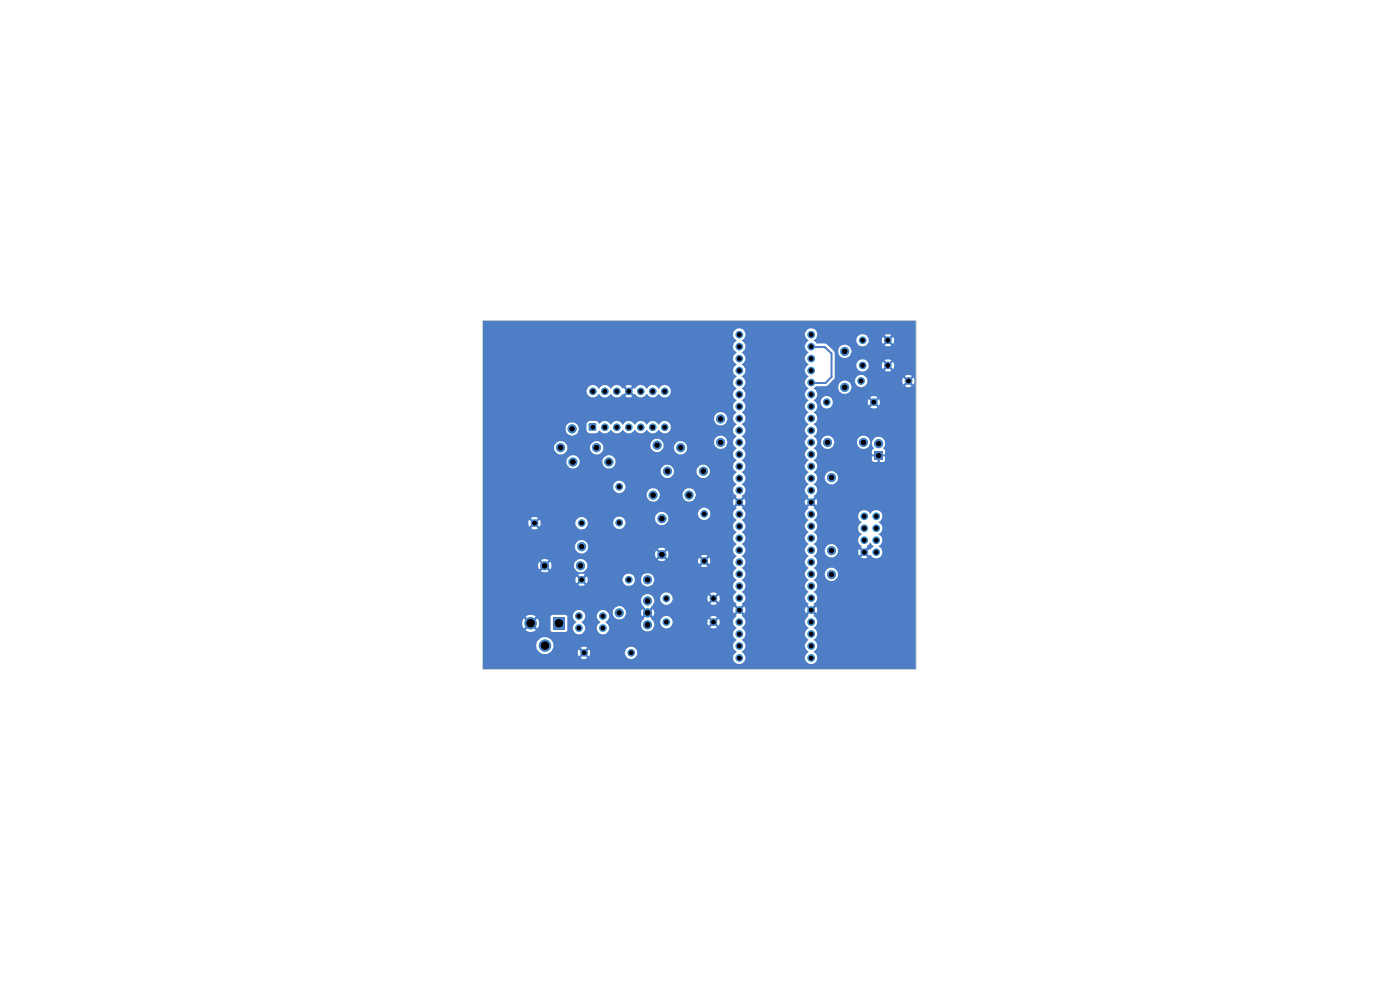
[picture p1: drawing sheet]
<svg xmlns="http://www.w3.org/2000/svg" width="297mm" height="210mm" viewBox="0 0 297 210" stroke-linecap="round" stroke-linejoin="round" font-family="sans-serif">
<g fill="#14ffec">
<path d="M185.5 95.7h1.7v1.8h-1.7z"/>
<path d="M125.2 90h1.1v1.1h-1.1z"/>
<circle cx="172.1" cy="124.3" r=".8"/>
<circle cx="172.1" cy="121.8" r=".8"/>
<circle cx="172.1" cy="119.3" r=".8"/>
<circle cx="172.1" cy="126.9" r=".8"/>
<circle cx="176.4" cy="121.9" r=".97"/>
<circle cx="172.1" cy="134.5" r=".8"/>
<circle cx="172.1" cy="137" r=".8"/>
<circle cx="172.1" cy="132" r=".8"/>
<circle cx="172.1" cy="139.6" r=".8"/>
<circle cx="172.1" cy="129.4" r=".8"/>
<circle cx="156.8" cy="132" r=".8"/>
<circle cx="156.8" cy="134.5" r=".8"/>
<circle cx="156.8" cy="137" r=".8"/>
<circle cx="156.8" cy="139.6" r=".8"/>
<circle cx="151.3" cy="132" r=".8"/>
<circle cx="156.8" cy="121.8" r=".8"/>
<circle cx="156.8" cy="129.4" r=".8"/>
<circle cx="156.8" cy="124.3" r=".8"/>
<circle cx="156.8" cy="126.9" r=".8"/>
<circle cx="156.8" cy="119.3" r=".8"/>
<circle cx="151.3" cy="127" r=".8"/>
<circle cx="185.9" cy="117.1" r=".8"/>
<circle cx="183.3" cy="109.5" r=".8"/>
<circle cx="183.3" cy="112.1" r=".8"/>
<circle cx="183.3" cy="114.6" r=".8"/>
<circle cx="185.9" cy="109.5" r=".8"/>
<circle cx="185.9" cy="114.6" r=".8"/>
<circle cx="185.9" cy="112.1" r=".8"/>
<circle cx="183.3" cy="117.1" r=".8"/>
<circle cx="172.1" cy="111.6" r=".8"/>
<circle cx="172.1" cy="109.1" r=".8"/>
<circle cx="172.1" cy="106.6" r=".8"/>
<circle cx="172.1" cy="116.7" r=".8"/>
<circle cx="172.1" cy="114.2" r=".8"/>
<circle cx="176.4" cy="116.8" r=".97"/>
<circle cx="156.8" cy="109.1" r=".8"/>
<circle cx="156.8" cy="114.2" r=".8"/>
<circle cx="156.8" cy="111.6" r=".8"/>
<circle cx="156.8" cy="116.7" r=".8"/>
<circle cx="156.8" cy="106.6" r=".8"/>
<circle cx="172.1" cy="71" r=".8"/>
<circle cx="172.1" cy="78.6" r=".8"/>
<circle cx="172.1" cy="76.1" r=".8"/>
<circle cx="172.1" cy="81.2" r=".8"/>
<circle cx="172.1" cy="73.5" r=".8"/>
<circle cx="176.4" cy="101.3" r=".97"/>
<circle cx="183.2" cy="93.9" r=".97"/>
<circle cx="175.6" cy="93.9" r=".97"/>
<circle cx="186.4" cy="94.1" r=".97"/>
<circle cx="172.1" cy="83.7" r=".8"/>
<circle cx="172.1" cy="91.3" r=".8"/>
<circle cx="172.1" cy="86.2" r=".8"/>
<circle cx="172.1" cy="88.8" r=".8"/>
<circle cx="175.4" cy="85.3" r=".8"/>
<circle cx="179.2" cy="74.5" r=".97"/>
<circle cx="183" cy="77.5" r=".8"/>
<circle cx="179.2" cy="82.2" r=".97"/>
<circle cx="182.7" cy="80.8" r=".8"/>
<circle cx="183" cy="72.2" r=".8"/>
<circle cx="172.1" cy="104" r=".8"/>
<circle cx="172.1" cy="93.9" r=".8"/>
<circle cx="172.1" cy="101.5" r=".8"/>
<circle cx="172.1" cy="96.4" r=".8"/>
<circle cx="172.1" cy="98.9" r=".8"/>
<circle cx="188.3" cy="77.5" r=".8"/>
<circle cx="192.7" cy="80.8" r=".8"/>
<circle cx="185.4" cy="85.3" r=".8"/>
<circle cx="188.3" cy="72.2" r=".8"/>
<circle cx="156.8" cy="78.6" r=".8"/>
<circle cx="156.8" cy="76.1" r=".8"/>
<circle cx="156.8" cy="81.2" r=".8"/>
<circle cx="156.8" cy="73.5" r=".8"/>
<circle cx="156.8" cy="71" r=".8"/>
<circle cx="156.8" cy="83.7" r=".8"/>
<circle cx="156.8" cy="86.2" r=".8"/>
<circle cx="156.8" cy="91.3" r=".8"/>
<circle cx="156.8" cy="88.8" r=".8"/>
<circle cx="152.9" cy="88.9" r=".97"/>
<circle cx="135.9" cy="83" r=".8"/>
<circle cx="138.5" cy="83" r=".8"/>
<circle cx="133.4" cy="83" r=".8"/>
<circle cx="141" cy="83" r=".8"/>
<circle cx="128.3" cy="83" r=".8"/>
<circle cx="130.9" cy="83" r=".8"/>
<circle cx="125.8" cy="83" r=".8"/>
<circle cx="144.4" cy="95" r=".97"/>
<circle cx="141" cy="90.6" r=".8"/>
<circle cx="135.9" cy="90.6" r=".8"/>
<circle cx="138.5" cy="90.6" r=".8"/>
<circle cx="139.4" cy="94.4" r=".97"/>
<circle cx="128.3" cy="90.6" r=".8"/>
</g>
<path d="M125.1 90h1.1v1.1h-1.1z" fill="none" stroke="#14ffec" stroke-width=".51"/>
<g fill="#14ffec">
<path d="M117.3 130.9h2.5v2.7h-2.5z"/>
<circle cx="121.4" cy="91" r=".97"/>
<circle cx="126.5" cy="95" r=".97"/>
<circle cx="118.9" cy="95" r=".97"/>
<circle cx="121.5" cy="98" r=".97"/>
<circle cx="129.2" cy="98" r=".97"/>
<circle cx="156.8" cy="101.5" r=".8"/>
<circle cx="152.9" cy="93.9" r=".97"/>
<circle cx="156.8" cy="98.9" r=".8"/>
<circle cx="156.8" cy="104" r=".8"/>
<circle cx="156.8" cy="93.9" r=".8"/>
<circle cx="156.8" cy="96.4" r=".8"/>
<circle cx="149.2" cy="99.9" r=".97"/>
<circle cx="141.6" cy="99.9" r=".97"/>
<circle cx="131.4" cy="103.3" r=".8"/>
<circle cx="133.4" cy="90.6" r=".8"/>
<circle cx="130.9" cy="90.6" r=".8"/>
<circle cx="149.4" cy="109" r=".8"/>
<circle cx="149.4" cy="119" r=".8"/>
<circle cx="138.6" cy="105" r=".97"/>
<circle cx="146.2" cy="105" r=".97"/>
<circle cx="140.4" cy="110" r=".97"/>
<circle cx="131.4" cy="110.9" r=".8"/>
<circle cx="140.4" cy="117.6" r=".97"/>
<circle cx="115.5" cy="120" r=".97"/>
<circle cx="113.4" cy="111" r=".8"/>
<circle cx="123.4" cy="111" r=".8"/>
<circle cx="123.1" cy="120" r=".97"/>
<circle cx="123.4" cy="116" r=".97"/>
<circle cx="123.4" cy="123" r=".8"/>
<circle cx="133.9" cy="138.5" r=".8"/>
<circle cx="141.4" cy="132" r=".8"/>
<circle cx="137.4" cy="132.5" r=".97"/>
<circle cx="131.4" cy="130" r=".97"/>
<circle cx="127.9" cy="130.7" r=".8"/>
<circle cx="127.9" cy="133.2" r=".8"/>
<circle cx="123.9" cy="138.5" r=".8"/>
<circle cx="122.8" cy="130.7" r=".8"/>
<circle cx="122.8" cy="133.2" r=".8"/>
<circle cx="112.6" cy="132.2" r="1.31"/>
<circle cx="115.6" cy="136.9" r="1.31"/>
<circle cx="141.4" cy="127" r=".8"/>
<circle cx="137.4" cy="130" r=".97"/>
<circle cx="137.4" cy="127.5" r=".97"/>
<circle cx="137.4" cy="123" r=".97"/>
<circle cx="133.4" cy="123" r=".8"/>
</g>
<g fill="#4e7ec6">
<path d="M183.9 115.8l.7-.7 .8 .8-.7 .7-.3-.1-.6 .6-.1-.2-.4-.2 .7-.7z"/>
<path d="M102.4 68h92l-.1 74-91.9-.1v-5.1h11.3v.2a1.58 1.58 0 0 0 1 1.5l.3 .1a1.61 1.61 0 0 0 1.5-.1l6.1-.1 .2 .8 .7-.6 .3 .3-.7 .7 .6 .2 .9-.2-.7-.7 .3-.1v-.2l.7 .6 .3-.4v-.4h7.3v.2a1.34 1.34 0 0 0 1.3 1.2 1.34 1.34 0 0 0 1.4-1 1.33 1.33 0 0 0-1.1-1.6 1.33 1.33 0 0 0-1.6 1.2h-7.3l-.3-.6-.7 .7v-.4l-.3-.1 .7-.6a1.39 1.39 0 0 0-1.5 0l.7 .6-.3 .5-.7-.7-.2 .6h-6l.2-.1a1.75 1.75 0 0 0 .6-1.7 1.75 1.75 0 0 0-1.3-1.3 1.73 1.73 0 0 0-2.3 1.3l-.1 .2h-11.3v-4.7h8.4v.5l.3 .7 .8-.7 .3 .4-.7 .6a1.64 1.64 0 0 0 2.2 0l-.8-.6 .4-.4 .7 .7 .2-.2a1.71 1.71 0 0 0-.1-1.8l-.1-.1-.7 .7-.4-.4 .7-.6h3.2v2.9l.3 .3h2.9l.4-.3-.1-3.2h1.2l.2 .8 .6 .6a1.32 1.32 0 0 0-.3 2.2 1.61 1.61 0 0 0 1.5 .2l.4-.5a1.26 1.26 0 0 0-.5-1.8v-.2l.7-.7 .1-.6h2.4l.2 .8 .6 .6a1.32 1.32 0 0 0-.4 2.2 1.61 1.61 0 0 0 1.6 .2l.4-.5a1.15 1.15 0 0 0-.5-1.8v-.2l.5-.5a1.11 1.11 0 0 0-.1-1.6h1.1l.2 .9 .4 .5 .3 .1a1.37 1.37 0 0 0 1.8-.8 1.41 1.41 0 0 0-.9-1.9 1.41 1.41 0 0 0-1.8 1.2h-1.3a1.25 1.25 0 0 0-1.3-.3 1.25 1.25 0 0 0-.8 1.1l-2.4-.1a1.33 1.33 0 0 0-1.4-1.1 1.33 1.33 0 0 0-1.3 1.2h-1.2l-.3-.2h-2.9l-.3 .5h-3.2l.1-.1a1.82 1.82 0 0 0-2.2 0l.7 .7-.3 .4-.8-.7-.3 .9h-8.4v-4.8h33.6v.5l.3 .6 1 1.1-.4 .3-.7-.6-.1 .2a1.5 1.5 0 0 0 .1 1.4l.7-.7 .1 .3h.3l-.7 .7 .1 .2a1.45 1.45 0 0 0 .1 2.5l.1 .1a1.51 1.51 0 0 0 1.9-1.5l-.2-.5h1.5l.2 .7 .4 .5h.1a1.21 1.21 0 0 0 1.7-.3l.2-.9h7.4v.4l.2 .4 .7-.7 .3 .4-.6 .7a1.12 1.12 0 0 0 1.4 0l-.7-.7 .4-.4 .6 .7 .1-.1a1.16 1.16 0 0 0-.1-1.3l-.6 .7-.1-.3-.3-.1 .7-.7h-.1a1.03 1.03 0 0 0-1.3 0l.6 .7-.2 .1-.1 .3-.7-.7-.2 .6h-7.4a1.32 1.32 0 0 0-1.3-1.3 1.32 1.32 0 0 0-1.3 1.3h-1.5l-1.1-1.5h.2l.2-.3 .7 .7a1.37 1.37 0 0 0 0-1.6l-.7 .6-.4-.3 .6-.8a1.29 1.29 0 0 0 .5-1.8h1.5v.4a1.34 1.34 0 0 0 1.5 .9 1.34 1.34 0 0 0 1.1-1.3h7.4v.4l.2 .4 .7-.7 .3 .4-.6 .7 .6 .2 .8-.2-.7-.7 .4-.4 .6 .7a1.12 1.12 0 0 0 0-1.4l-.6 .7-.1-.3-.3-.1 .7-.7h-.1a1.03 1.03 0 0 0-1.3 0l.6 .7-.2 .1-.1 .3-.7-.7-.2 .6h-7.4a1.32 1.32 0 0 0-1.3-1.2 1.32 1.32 0 0 0-1.3 1.2h-1.5v-.2a1.35 1.35 0 0 0-1.5-.7 1.35 1.35 0 0 0-1.1 1.3h-33.6v-4.4h19.6l.3 .8 .7-.6 .3 .3-.6 .7a1.27 1.27 0 0 0 1.4 0l-.7-.7h.2l.1-.3 .7 .6 .3-.4v-.4h7.3l.4 .9 .6 .4a1.27 1.27 0 0 0 1.7-1.3h1.3v.4a1.4 1.4 0 0 0 2.4 .7 1.4 1.4 0 0 0-.7-2.4 1.3 1.3 0 0 0-1.7 1v.3h-1.3l-.3-.8a1.37 1.37 0 0 0-1.4-.3 1.37 1.37 0 0 0-1 1.1h-7.3l-.3-.6-.7 .7v-.3l-.3-.1 .7-.7-.4-.2-1.1 .2 .7 .7-.3 .4-.7-.7-.3 .6h-19.6v-3.1h11.8v.6l.2 .4 .7-.7 .3 .3-.6 .7 .5 .3 1-.2 .1-.1-.7-.7 .3-.3 .7 .7 .3-.4v-.6h4.8a1.38 1.38 0 0 0 .6 1.4 1.38 1.38 0 0 0 1.5 0 1.36 1.36 0 0 0 .7-1.4 1.36 1.36 0 0 0-1.1-1.1 1.42 1.42 0 0 0-1.7 1.1h-4.8l-.3-.6-.7 .6-.3-.3 .7-.7a1.37 1.37 0 0 0-1.6 0l.6 .7-.3 .3-.7-.6-.2 .6h-11.8v-2.3h36.6v.4l.2 .5 .7-.7 .4 .4-.7 .6 .5 .3 7.9-.1 .3 .8 .7-.7 .3 .4-.6 .7a1.27 1.27 0 0 0 1.4 0l-.7-.7 .3-.1 .1-.3 .7 .7 .1-.2 .1-.8-.2-.5-.7 .7-.4-.3 .7-.7a1.39 1.39 0 0 0-1.5 0l.7 .7-.3 .3-.7-.7-.3 .7h-7.1l.3-.2-.7-.6 .3-.4 .7 .7 .3-.5v-.6l-.3-.5-.7 .7-.3-.4 .7-.6-.5-.3h-.6l-.5 .3 .7 .6-.4 .4-.7-.7-.2 .7h-36.6v-1.6h19.6v.2a1.57 1.57 0 0 0 1.1 1.3 1.42 1.42 0 0 0 1.6-1 1.42 1.42 0 0 0-.9-1.7 1.42 1.42 0 0 0-1.8 .7v.5h-19.6v-5h9.7l.2 .8 .7-.7 .3 .4-.7 .7 .6 .2 .7-.1 .2-.1-.7-.7 .3-.1v-.3l.7 .7 .3-.4v-.4h7.3a1.32 1.32 0 0 0 1.4 1.4 1.32 1.32 0 0 0 1.3-1.5h5.4l.1 .7 .6 .6a1.31 1.31 0 0 0 1.5-.2 1.31 1.31 0 0 0 .3-1.5l-.4-.5h6.8v.4a1.41 1.41 0 0 0 1.7 1.1 1.41 1.41 0 0 0 1-1.9l-.4-.6h6.7l.3 .8a1.29 1.29 0 0 0 1.7 .5 1.29 1.29 0 0 0 .6-1.7 1.48 1.48 0 0 0-1.4-.8 1.51 1.51 0 0 0-1.2 1.2h-6.7l-.2-.1a1.42 1.42 0 0 0-2.1 .9v.2h-6.8a1.33 1.33 0 0 0-2.1 .9h-5.4l-.1-.4a1.33 1.33 0 0 0-1.4-.7 1.33 1.33 0 0 0-1.2 1.2h-7.3l-.3-.6-.7 .7v-.3l-.3-.1 .7-.7a1.23 1.23 0 0 0-1.5 0l.7 .7-.2 .1-.1 .3-.7-.7-.2 .6h-9.7v-6h34.8a1.41 1.41 0 0 0 1 1.5 1.48 1.48 0 0 0 1.8-1.5h4.8v.4a1.45 1.45 0 0 0 1 1.1 1.41 1.41 0 0 0 1.7-1.7 1.41 1.41 0 0 0-2.3-.8l-.4 1h-4.8a1.78 1.78 0 0 0-1.1-1.3 1.4 1.4 0 0 0-1.7 1.1v.2h-34.8v-1.7h27.7a1.27 1.27 0 0 0 1 1.3 1.29 1.29 0 0 0 1.5-1 1.29 1.29 0 0 0-1.1-1.5 1.29 1.29 0 0 0-1.4 1.2h-27.7v-3.3h37.8l.1 .8 .6 .5a1.36 1.36 0 0 0 1.5 0 1.36 1.36 0 0 0 .6-1.3h4.8v.4a1.43 1.43 0 0 0 2.2 .9 1.43 1.43 0 0 0 0-2.4 1.43 1.43 0 0 0-2.2 .9v.2h-4.8l-.2-.6a1.41 1.41 0 0 0-1.5-.7 1.41 1.41 0 0 0-1.1 1.3h-37.8v-2h17.8l.2 .8 .7 .7a1.3 1.3 0 0 0 1.6-.7l.2-.2 .1-.6h4.8l.2 .8 .7 .7a1.3 1.3 0 0 0 1.6-.7 1.39 1.39 0 0 0-.7-2.1 1.39 1.39 0 0 0-1.8 1.3h-4.8l-.1-.2a1.37 1.37 0 0 0-1.5-1.2 1.37 1.37 0 0 0-1.2 1.4h-17.8v-3h15.2l.1 .8 .7 .6a1.4 1.4 0 0 0 2-1.4h4.8v.4a1.43 1.43 0 0 0 1.8 1.1 1.43 1.43 0 0 0 .9-2h-.1h10.2a1.35 1.35 0 0 0 .8 1.3l.3 .2h.6l.4-.2 .7-.8h2.2l.1 .8 .7 .6a1.48 1.48 0 0 0 1.6-.4 1.48 1.48 0 0 0 .2-1.7l-.6-.4h6.5a1.39 1.39 0 0 0 1 1.4 1.43 1.43 0 0 0 1.5-.6 1.43 1.43 0 0 0 .1-1.5 1.36 1.36 0 0 0-1.6-.7 1.36 1.36 0 0 0-1 1.4l-6.6-.1a1.4 1.4 0 0 0-1.9 1.2h-2.2v-.7a1.42 1.42 0 0 0-1.5-1.1 1.42 1.42 0 0 0-1.3 1.2l-10.2 .1a1.38 1.38 0 0 0-1.5-.8 1.38 1.38 0 0 0-1.1 1.3h-4.8v-.2a1.41 1.41 0 0 0-1.5-1.1 1.41 1.41 0 0 0-1.3 1.3h-15.2v-4h17.6v.4a1.39 1.39 0 0 0 2 .9 1.39 1.39 0 0 0 .4-2.2h2l.1 1.5 .6 .4h1.3l.5-.2 .1-.4 .9 .5a1.32 1.32 0 0 0 1.6-.6l.2-.1 .1 .4 .6 .3a1.32 1.32 0 0 0 1.6-.6l.2-.1 .2 .4 .6 .3a1.32 1.32 0 0 0 1.6-.6l.1-.1 .2 .4 .6 .3a1.32 1.32 0 0 0 1.6-.6l.2-.1 .2 .4 .5 .3a1.32 1.32 0 0 0 1.7-.6l.1-.1 .2 .4 .7 .4h.6a1.17 1.17 0 0 0 1-1l-.1-.8a1.31 1.31 0 0 0-1.2-.8 1.31 1.31 0 0 0-1.3 .8 1.37 1.37 0 0 0-1.2-.8 1.37 1.37 0 0 0-1.3 .8 1.37 1.37 0 0 0-1.3-.8 1.37 1.37 0 0 0-1.2 .8 1.37 1.37 0 0 0-1.3-.8 1.37 1.37 0 0 0-1.3 .8 1.37 1.37 0 0 0-1.2-.8 1.37 1.37 0 0 0-1.3 .8 1.41 1.41 0 0 0-2.4-.2l-.8-.6h-1.3a.79 .79 0 0 0-.7 .7h-2l-.3-.2a1.53 1.53 0 0 0-1.9 .4l-.2 .7h-17.6v-2.2h49.1a1.39 1.39 0 0 0 1.2 1.5 1.39 1.39 0 0 0 1.5-1 1.39 1.39 0 0 0-.8-1.7 1.4 1.4 0 0 0-1.9 1.2h-49.1v-5.9h22l.4 1.1 .5 .3a1.32 1.32 0 0 0 1.7-.6l.1-.1 .2 .4 .6 .3a1.32 1.32 0 0 0 1.6-.6l.2-.1 .1 .4 .6 .3a1.32 1.32 0 0 0 1.6-.6l.2-.1 .1 .2 .7-.7 .1 .3 .2 .1-.7 .6 .1 .1a1.03 1.03 0 0 0 1.4-.1l-.7-.6 .3-.1 .1-.3 .7 .7 .2-.2 .2 .4 .6 .3a1.32 1.32 0 0 0 1.6-.6l.2-.1 .2 .4 .5 .3a1.32 1.32 0 0 0 1.7-.6l.1-.1 .2 .4 .7 .4h.6a1.17 1.17 0 0 0 1-1l-.1-.8a1.31 1.31 0 0 0-1.2-.8 1.31 1.31 0 0 0-1.3 .8 1.37 1.37 0 0 0-1.2-.8 1.37 1.37 0 0 0-1.3 .8 1.37 1.37 0 0 0-1.3-.8 1.37 1.37 0 0 0-1.2 .8l-.2-.2-.7 .6-.4-.3 .7-.7a1.14 1.14 0 0 0-1.5 0l.7 .7-.3 .3-.7-.6-.2 .2-.1-.2a1.3 1.3 0 0 0-1.3-.6 1.3 1.3 0 0 0-1.1 .8 1.37 1.37 0 0 0-1.3-.8 1.37 1.37 0 0 0-1.3 .8 1.41 1.41 0 0 0-2.2-.3l-.4 .6h-22v-12h53.1a1.08 1.08 0 0 0 .8 1.3v.2l-.7 .7a1.23 1.23 0 0 0 .7 1.6v.3l-.7 .7a1.23 1.23 0 0 0 .7 1.6v.2l-.7 .7a1.23 1.23 0 0 0 .7 1.6v.3l-.6 .5-.2 .5a1.23 1.23 0 0 0 .8 1.3v.2l-.7 .7a1.23 1.23 0 0 0 .7 1.6v.2l-.7 .7a1.23 1.23 0 0 0 .7 1.6v.3l-.6 .5-.2 .5a1.23 1.23 0 0 0 .8 1.3v.2l-.7 .7a1.23 1.23 0 0 0 .7 1.6v.3l-.7 .6a1.23 1.23 0 0 0 .7 1.7v.2l-.7 .7a1.23 1.23 0 0 0 .7 1.6v.2l-.7 .7a1.23 1.23 0 0 0 .7 1.6v.3l-.7 .7a1.23 1.23 0 0 0 .7 1.6v.2l-.7 .7a1.23 1.23 0 0 0 .7 1.6v.3l-.2 .1 .7 .6-.4 .4-.7-.7a1.12 1.12 0 0 0 0 1.4l.7-.6 .4 .3-.7 .7 .2 .1v.2l-.6 .5a1.35 1.35 0 0 0 .6 1.8v.2l-.7 .7a1.23 1.23 0 0 0 .7 1.6v.3l-.7 .7a1.23 1.23 0 0 0 .7 1.6v.2l-.6 .5-.2 .5 .2 .9 .6 .4v.3l-.6 .5a1.23 1.23 0 0 0 .6 1.8v.2l-.7 .7a1.23 1.23 0 0 0 .7 1.6v.2l-.7 .7a1.23 1.23 0 0 0 .7 1.6v.3l-.7 .7a1.23 1.23 0 0 0 .7 1.6v.2l-.2 .1 .7 .7-.4 .3-.7-.6a1.12 1.12 0 0 0 0 1.4l.7-.7 .4 .4-.7 .6 .2 .1v.3l-.6 .5a1.23 1.23 0 0 0 .6 1.8v.2l-.6 .5-.2 .5a1.23 1.23 0 0 0 .8 1.3v.2l-.7 .7a1.23 1.23 0 0 0 .7 1.6v.3l-.7 .7a1.28 1.28 0 0 0 1.1 1.7 1.28 1.28 0 0 0 1.3-1.6l-.1-.3-.5-.7 .5-.5 .2-1-.2-.4-.5-.6a1.31 1.31 0 0 0 .8-1.2 1.31 1.31 0 0 0-.8-1.2v-.2l.5-.5 .2-.4-.2-1-.5-.5 .1-.3-.7-.6 .4-.4 .7 .7 .2-.4v-.6l-.2-.4-.7 .6-.4-.3 .7-.7-.1-.2v-.1a1.19 1.19 0 0 0 .6-1.6l-.6-.9a1.35 1.35 0 0 0 .1-2.4h-.1a1.41 1.41 0 0 0 .4-2.2l-.4-.4a1.4 1.4 0 0 0 .6-1.7l-.1-.3-.5-.5v-.2a1.19 1.19 0 0 0 .6-1.6l-.6-.8a1.35 1.35 0 0 0 .1-2.4l-.1-.1a1.45 1.45 0 0 0 .6-1.8l-.6-.7 .1-.2a1.31 1.31 0 0 0 .4-1.7l-.5-.7 .1-.2-.7-.7 .4-.3 .7 .6a1.23 1.23 0 0 0 0-1.4l-.7 .7-.4-.4 .7-.6-.1-.2v-.2a1.19 1.19 0 0 0 .6-1.6l-.6-.8a1.35 1.35 0 0 0 .7-1.3 1.35 1.35 0 0 0-.7-1.2 1.45 1.45 0 0 0 .6-1.8l-.6-.7 .5-.6a1.25 1.25 0 0 0-.4-1.9l-.1-.2 .5-.5 .2-1-.2-.4-.5-.5v-.2a1.19 1.19 0 0 0 .6-1.6l-.6-.8v-.1a1.26 1.26 0 0 0 .5-1.9l-.5-.6a1.35 1.35 0 0 0 .7-1.2 1.35 1.35 0 0 0-.7-1.2 1.45 1.45 0 0 0 .6-1.8l-.6-.8v-.1a1.19 1.19 0 0 0 .6-1.7l-.6-.8a1.35 1.35 0 0 0 .1-2.4l-.1-.1 .5-.5 .2-1.1-.7-1a1.35 1.35 0 0 0 .1-2.4l-.1-.1 .5-.5 .2-.9h12.6a1.59 1.59 0 0 0 .9 1.5h-.1a1.42 1.42 0 0 0-.8 1.3l.4 .8 .4 .2v.3a1.42 1.42 0 0 0-.8 1.3l.4 .7 .4 .3v.2a1.42 1.42 0 0 0-.8 1.3l.4 .8 .4 .2v.3a1.42 1.42 0 0 0-.8 1.2l.4 .8 .4 .3v.2a1.42 1.42 0 0 0-.8 1.3l.4 .7 .4 .3v.2a1.42 1.42 0 0 0-.8 1.3l.4 .8 .4 .2v.3a1.42 1.42 0 0 0-.8 1.3l.4 .7 .4 .3v.2a1.42 1.42 0 0 0-.8 1.3l.4 .8 .4 .2v.3a1.42 1.42 0 0 0-.8 1.2l.4 .8 .4 .3v.2a1.42 1.42 0 0 0-.8 1.3l.4 .7 .4 .3v.2a1.42 1.42 0 0 0-.8 1.3l.4 .8 .4 .2v.3a1.42 1.42 0 0 0-.8 1.3l.4 .7 .4 .3v.2a1.42 1.42 0 0 0-.8 1.3l.4 .8 .5 .4-.3 .2 .7 .6-.3 .4-.7-.6a1.02 1.02 0 0 0 0 1.3l.7-.6 .3 .3-.7 .7 .3 .2-.2 .1a1.34 1.34 0 0 0 .1 2.3v.2a1.42 1.42 0 0 0-.8 1.3l.4 .8 .4 .2v.3a1.42 1.42 0 0 0-.8 1.3l.4 .7 .4 .3v.2a1.42 1.42 0 0 0-.8 1.3l.4 .8 .4 .2v.3a1.42 1.42 0 0 0-.8 1.2l.4 .8 .4 .3v.2a1.42 1.42 0 0 0-.8 1.3l.4 .7 .4 .3v.2a1.42 1.42 0 0 0-.8 1.3l.4 .8 .4 .2v.3a1.42 1.42 0 0 0-.8 1.3l.4 .7 .5 .4-.3 .2 .7 .7-.3 .3-.7-.6a1.02 1.02 0 0 0 0 1.4l.7-.7 .3 .4-.7 .6 .3 .3-.2 .1a1.41 1.41 0 0 0 0 2.3l.2 .1-.2 .1a1.41 1.41 0 0 0 0 2.3l.2 .2h-.2a1.34 1.34 0 0 0 .1 2.3v.3a1.42 1.42 0 0 0-.8 1.3 1.82 1.82 0 0 0 1 1.1 1.24 1.24 0 0 0 1.4-.5l.2-.3a1.21 1.21 0 0 0-.6-1.6l-.1-.2a1.1 1.1 0 0 0 .8-.9l-.2-1-.6-.5 .5-.5a1.55 1.55 0 0 0-.5-2.2 1.1 1.1 0 0 0 .8-.9l-.2-1-.6-.5 .2-.3-.7-.6 .4-.4 .7 .7a1.39 1.39 0 0 0 0-1.4l-.7 .6-.4-.3 .7-.7-.2-.2a1.1 1.1 0 0 0 .8-1l-.2-1-.6-.5 .5-.4 .2-.4a1.21 1.21 0 0 0-.6-1.7l-.1-.1a1.13 1.13 0 0 0 .8-1.3h1.6v.3a1.57 1.57 0 0 0 1.1 1.2 1.42 1.42 0 0 0 1.7-1.1 1.42 1.42 0 0 0-1.2-1.7 1.42 1.42 0 0 0-1.6 1.3h-1.6l-.2-.7-.6-.5 .2-.1a1.47 1.47 0 0 0 .5-1.7l-.7-.8a1.11 1.11 0 0 0 .8-1.2h1.6v.7l.3 .3a1.41 1.41 0 0 0 2.2-.1 1.41 1.41 0 0 0-.7-2.1 1.41 1.41 0 0 0-1.8 1.2h-1.6l-.2-.7-.6-.6a1.1 1.1 0 0 0 .8-1l-.2-1-.6-.5 .5-.4 .2-.4a1.21 1.21 0 0 0-.6-1.7l-.1-.1 .5-.4 .3-.5h8.7l.1 .7 .6 .6a1.66 1.66 0 0 0-.6 1.9l.6 .6a1.66 1.66 0 0 0-.6 2l.6 .6-.2 .2 .7 .7-.4 .4-.7-.6a1.39 1.39 0 0 0 0 1.4l.7-.7 .4 .4-.7 .6a1.39 1.39 0 0 0 1.4 0l-.7-.6 .5-.4 .6 .7 .2-.3 .9 .8h.7a1.24 1.24 0 0 0 .9-1.8l-.4-.5-.3-.1 .1-.2a1.37 1.37 0 0 0 .5-1.9l-.6-.5v-.2h.2a1.39 1.39 0 0 0 .5-1.7l-.7-.6 .8-1v-.8l-.3-.4a1.36 1.36 0 0 0-2.1 .1l-.1 .2-.3-.2a1.3 1.3 0 0 0-1.3-.6 1.3 1.3 0 0 0-1 1.1v.1h-8.7l-.1-.9-.7-.7 .2-.2-.7-.7 .4-.3 .7 .6a1.39 1.39 0 0 0 0-1.4l-.7 .7-.4-.4 .7-.6-.2-.3a1.1 1.1 0 0 0 .8-.9l-.2-1-.6-.6 .6-.5 .2-1h1.6v.3a1.6 1.6 0 0 0 1.1 1.2 1.4 1.4 0 0 0 1.6-1.1 1.4 1.4 0 0 0-1.1-1.6 1.4 1.4 0 0 0-1.6 1.2h-1.6l-.2-.5-.6-.6a1.1 1.1 0 0 0 .8-.9l-.1-.9-.7-.6 .1-.2a1.31 1.31 0 0 0 .7-1.2 1.31 1.31 0 0 0-.8-1.2l.1-.1a1.53 1.53 0 0 0 .7-1.2h.8v.4l.3 .6 .7 .4a1.49 1.49 0 0 0 1.8-1.4h4.8v.4l.4 .6 .6 .4a1.51 1.51 0 0 0 1.8-1.3h.4v.7l.4 .4-.4 .6v.8h1v.4h-1v.9l.4 .3h.7v-1h.5v1h.8l.3-.3v-.9h-1v-.4h1v-.9l-.4-.4 .4-.7v-.6l-.2-.6-.6-.4a1.4 1.4 0 0 0-1.9 1.1h-.4l-.2-.7a1.38 1.38 0 0 0-1.5-.8 1.38 1.38 0 0 0-1.1 1.4h-4.8l-.2-.5a1.36 1.36 0 0 0-1.5-.9 1.36 1.36 0 0 0-1.1 1.4h-.8l-.2-.7-.6-.6a1.1 1.1 0 0 0 .8-.9l-.1-.9-.7-.7 .2-.2a1.27 1.27 0 0 0 .6-1.2 1.27 1.27 0 0 0-.8-1.1l.3-.3a1.28 1.28 0 0 0 .2-1.7l-.2-.3h1.2v.4a1.29 1.29 0 0 0 1.5 1 1.29 1.29 0 0 0 1.1-1.4h7.4l.2 .9 .7-.7 .3 .3-.7 .7a1.26 1.26 0 0 0 1.5 0l-.6-.7 .3-.3 .7 .7 .1-1.1-.1-.4-.7 .7-.3-.3 .6-.7-.4-.3h-.7l-.4 .3 .7 .7-.3 .3-.7-.7-.2 .6h-7.4a1.16 1.16 0 0 0-1.1-1.2 1.21 1.21 0 0 0-1.5 1.2h-1.2l-.3-.2 .5-.5 .2-.4a1.46 1.46 0 0 0-.6-1.6l-.1-.2 .4-.3h4.8a1.11 1.11 0 0 0 1 1.4 1.33 1.33 0 0 0 1.5-.3 1.33 1.33 0 0 0 .2-1.5 1.36 1.36 0 0 0-1.5-.9 1.36 1.36 0 0 0-1.2 1.3h-4.8l2.3-.1 .3-.2 1-1h4.8v.5l.3 .5a1.15 1.15 0 0 0 1.6 .2h.2l.4-.4 .1-.8h7.4l.2 .9 .7-.7 .4 .3-.7 .7a1.12 1.12 0 0 0 1.4 0l-.7-.7 .4-.3 .7 .7v-.1a1.16 1.16 0 0 0 0-1.4l-.7 .7-.2-.3h-.2l.7-.8-1-.2-.4 .2 .7 .8-.4 .1v.2l-.7-.7-.2 .6h-7.4a1.24 1.24 0 0 0-1-1.2 1.3 1.3 0 0 0-1.6 1.2h-4.8l.5-.5v-2.8h4.6a1.45 1.45 0 0 0 .9 1.4h.7l.6-.3 .4-.6v-.5h2.8v.5l.2 .4 .7-.7 .3 .3-.6 .7 .4 .2 1-.2-.7-.7 .4-.3 .6 .7a1.26 1.26 0 0 0 0-1.5l-.6 .6-.4-.3 .7-.7-.4-.2-1 .2 .6 .7-.3 .3-.7-.6-.2 .6h-2.8v-.2a1.34 1.34 0 0 0-1.4-1 1.34 1.34 0 0 0-1.2 1.2h-4.6v-2.6l-.3-.4h1v.5a1.37 1.37 0 0 0 1.7 1 1.39 1.39 0 0 0 .7-2.4 1.39 1.39 0 0 0-2.4 .9h-1l-1.8-1.5h-1.8l-.6-.7 9.1-.1v.2a1.49 1.49 0 0 0 .9 1.1h.7l.6-.2 .4-.7v-.4h2.8v.4l.2 .4 .7-.6 .3 .3-.6 .7a1.39 1.39 0 0 0 1.4 0l-.7-.7 .4-.3 .6 .6h.1a1.16 1.16 0 0 0-.1-1.4l-.6 .7-.4-.4 .7-.7-1-.2-.4 .2 .6 .7-.3 .4-.7-.7-.2 .6h-2.8a1.61 1.61 0 0 0-1-1.2 1.35 1.35 0 0 0-1.6 1.2h-9l.5-.4a1.36 1.36 0 0 0-.5-1.9 1.19 1.19 0 0 0-1.6 .3l-.4 .7h-12.6a1.27 1.27 0 0 0-1.9-1l-.5 .5-.2 .5h-53.1z"/>
</g>
<path d="M172.3 73.6h2.7l1.4 1.4v5l-1.3 1.2h-2.8" fill="none" stroke="#4e7ec6" stroke-width=".42"/>
<g fill="#4e7ec6">
<path d="M185.5 95.7h1.7v1.8h-1.7z"/>
<path d="M125.2 90h1.1v1.1h-1.1z"/>
<circle cx="172.1" cy="124.3" r=".8"/>
<circle cx="172.1" cy="121.8" r=".8"/>
<circle cx="172.1" cy="119.3" r=".8"/>
<circle cx="172.1" cy="126.9" r=".8"/>
<circle cx="176.4" cy="121.9" r=".97"/>
<circle cx="172.1" cy="134.5" r=".8"/>
<circle cx="172.1" cy="137" r=".8"/>
<circle cx="172.1" cy="132" r=".8"/>
<circle cx="172.1" cy="139.6" r=".8"/>
<circle cx="172.1" cy="129.4" r=".8"/>
<circle cx="156.8" cy="132" r=".8"/>
<circle cx="156.8" cy="134.5" r=".8"/>
<circle cx="156.8" cy="137" r=".8"/>
<circle cx="156.8" cy="139.6" r=".8"/>
<circle cx="151.3" cy="132" r=".8"/>
<circle cx="156.8" cy="121.8" r=".8"/>
<circle cx="156.8" cy="129.4" r=".8"/>
<circle cx="156.8" cy="124.3" r=".8"/>
<circle cx="156.8" cy="126.9" r=".8"/>
<circle cx="156.8" cy="119.3" r=".8"/>
<circle cx="151.3" cy="127" r=".8"/>
<circle cx="185.9" cy="117.1" r=".8"/>
<circle cx="183.3" cy="109.5" r=".8"/>
<circle cx="183.3" cy="112.1" r=".8"/>
<circle cx="183.3" cy="114.6" r=".8"/>
<circle cx="185.9" cy="109.5" r=".8"/>
<circle cx="185.9" cy="114.6" r=".8"/>
<circle cx="185.9" cy="112.1" r=".8"/>
<circle cx="183.3" cy="117.1" r=".8"/>
<circle cx="172.1" cy="111.6" r=".8"/>
<circle cx="172.1" cy="109.1" r=".8"/>
<circle cx="172.1" cy="106.6" r=".8"/>
<circle cx="172.1" cy="116.7" r=".8"/>
<circle cx="172.1" cy="114.2" r=".8"/>
<circle cx="176.4" cy="116.8" r=".97"/>
<circle cx="156.8" cy="109.1" r=".8"/>
<circle cx="156.8" cy="114.2" r=".8"/>
<circle cx="156.8" cy="111.6" r=".8"/>
<circle cx="156.8" cy="116.7" r=".8"/>
<circle cx="156.8" cy="106.6" r=".8"/>
<circle cx="172.1" cy="71" r=".8"/>
<circle cx="172.1" cy="78.6" r=".8"/>
<circle cx="172.1" cy="76.1" r=".8"/>
<circle cx="172.1" cy="81.2" r=".8"/>
<circle cx="172.1" cy="73.5" r=".8"/>
<circle cx="176.4" cy="101.3" r=".97"/>
<circle cx="183.2" cy="93.9" r=".97"/>
<circle cx="175.6" cy="93.9" r=".97"/>
<circle cx="186.4" cy="94.1" r=".97"/>
<circle cx="172.1" cy="83.7" r=".8"/>
<circle cx="172.1" cy="91.3" r=".8"/>
<circle cx="172.1" cy="86.2" r=".8"/>
<circle cx="172.1" cy="88.8" r=".8"/>
<circle cx="175.4" cy="85.3" r=".8"/>
<circle cx="179.2" cy="74.5" r=".97"/>
<circle cx="183" cy="77.5" r=".8"/>
<circle cx="179.2" cy="82.2" r=".97"/>
<circle cx="182.7" cy="80.8" r=".8"/>
<circle cx="183" cy="72.2" r=".8"/>
<circle cx="172.1" cy="104" r=".8"/>
<circle cx="172.1" cy="93.9" r=".8"/>
<circle cx="172.1" cy="101.5" r=".8"/>
<circle cx="172.1" cy="96.4" r=".8"/>
<circle cx="172.1" cy="98.9" r=".8"/>
<circle cx="188.3" cy="77.5" r=".8"/>
<circle cx="192.7" cy="80.8" r=".8"/>
<circle cx="185.4" cy="85.3" r=".8"/>
<circle cx="188.3" cy="72.2" r=".8"/>
<circle cx="156.8" cy="78.6" r=".8"/>
<circle cx="156.8" cy="76.1" r=".8"/>
<circle cx="156.8" cy="81.2" r=".8"/>
<circle cx="156.8" cy="73.5" r=".8"/>
<circle cx="156.8" cy="71" r=".8"/>
<circle cx="156.8" cy="83.7" r=".8"/>
<circle cx="156.8" cy="86.2" r=".8"/>
<circle cx="156.8" cy="91.3" r=".8"/>
<circle cx="156.8" cy="88.8" r=".8"/>
<circle cx="152.9" cy="88.9" r=".97"/>
<circle cx="135.9" cy="83" r=".8"/>
<circle cx="138.5" cy="83" r=".8"/>
<circle cx="133.4" cy="83" r=".8"/>
<circle cx="141" cy="83" r=".8"/>
<circle cx="128.3" cy="83" r=".8"/>
<circle cx="130.9" cy="83" r=".8"/>
<circle cx="125.8" cy="83" r=".8"/>
<circle cx="144.4" cy="95" r=".97"/>
<circle cx="141" cy="90.6" r=".8"/>
<circle cx="135.9" cy="90.6" r=".8"/>
<circle cx="138.5" cy="90.6" r=".8"/>
<circle cx="139.4" cy="94.4" r=".97"/>
<circle cx="128.3" cy="90.6" r=".8"/>
</g>
<path d="M125.1 90h1.1v1.1h-1.1z" fill="none" stroke="#4e7ec6" stroke-width=".51"/>
<g fill="#4e7ec6">
<path d="M117.3 130.9h2.5v2.7h-2.5z"/>
<circle cx="121.4" cy="91" r=".97"/>
<circle cx="126.5" cy="95" r=".97"/>
<circle cx="118.9" cy="95" r=".97"/>
<circle cx="121.5" cy="98" r=".97"/>
<circle cx="129.2" cy="98" r=".97"/>
<circle cx="156.8" cy="101.5" r=".8"/>
<circle cx="152.9" cy="93.9" r=".97"/>
<circle cx="156.8" cy="98.9" r=".8"/>
<circle cx="156.8" cy="104" r=".8"/>
<circle cx="156.8" cy="93.9" r=".8"/>
<circle cx="156.8" cy="96.4" r=".8"/>
<circle cx="149.2" cy="99.9" r=".97"/>
<circle cx="141.6" cy="99.9" r=".97"/>
<circle cx="131.4" cy="103.3" r=".8"/>
<circle cx="133.4" cy="90.6" r=".8"/>
<circle cx="130.9" cy="90.6" r=".8"/>
<circle cx="149.4" cy="109" r=".8"/>
<circle cx="149.4" cy="119" r=".8"/>
<circle cx="138.6" cy="105" r=".97"/>
<circle cx="146.2" cy="105" r=".97"/>
<circle cx="140.4" cy="110" r=".97"/>
<circle cx="131.4" cy="110.9" r=".8"/>
<circle cx="140.4" cy="117.6" r=".97"/>
<circle cx="115.5" cy="120" r=".97"/>
<circle cx="113.4" cy="111" r=".8"/>
<circle cx="123.4" cy="111" r=".8"/>
<circle cx="123.1" cy="120" r=".97"/>
<circle cx="123.4" cy="116" r=".97"/>
<circle cx="123.4" cy="123" r=".8"/>
<circle cx="133.9" cy="138.5" r=".8"/>
<circle cx="141.4" cy="132" r=".8"/>
<circle cx="137.4" cy="132.5" r=".97"/>
<circle cx="131.4" cy="130" r=".97"/>
<circle cx="127.9" cy="130.7" r=".8"/>
<circle cx="127.9" cy="133.2" r=".8"/>
<circle cx="123.9" cy="138.5" r=".8"/>
<circle cx="122.8" cy="130.7" r=".8"/>
<circle cx="122.8" cy="133.2" r=".8"/>
<circle cx="112.6" cy="132.2" r="1.31"/>
<circle cx="115.6" cy="136.9" r="1.31"/>
<circle cx="141.4" cy="127" r=".8"/>
<circle cx="137.4" cy="130" r=".97"/>
<circle cx="137.4" cy="127.5" r=".97"/>
<circle cx="137.4" cy="123" r=".97"/>
<circle cx="133.4" cy="123" r=".8"/>
</g>
<path d="M102.4 67.9h92v74.1h-92z" fill="none" stroke="#d0d2cd" stroke-width=".21"/>
<g fill="#000">
<circle cx="156.8" cy="73.5" r=".47"/>
<circle cx="156.8" cy="78.6" r=".47"/>
<circle cx="156.8" cy="76.1" r=".47"/>
<circle cx="156.8" cy="71" r=".47"/>
<circle cx="172.1" cy="73.5" r=".47"/>
<circle cx="172.1" cy="78.6" r=".47"/>
<circle cx="172.1" cy="76.1" r=".47"/>
<circle cx="172.1" cy="71" r=".47"/>
<circle cx="179.2" cy="74.5" r=".55"/>
<circle cx="183" cy="72.2" r=".47"/>
<circle cx="183" cy="77.5" r=".47"/>
<circle cx="188.3" cy="72.2" r=".47"/>
<circle cx="188.3" cy="77.5" r=".47"/>
<circle cx="118.9" cy="95" r=".55"/>
<circle cx="121.4" cy="91" r=".47"/>
<circle cx="121.4" cy="91" r=".55"/>
<circle cx="121.5" cy="98" r=".55"/>
<circle cx="125.8" cy="83" r=".47"/>
<circle cx="125.8" cy="90.6" r=".47"/>
<circle cx="126.5" cy="95" r=".55"/>
<circle cx="128.3" cy="83" r=".47"/>
<circle cx="128.3" cy="90.6" r=".47"/>
<circle cx="129.2" cy="98" r=".55"/>
<circle cx="130.9" cy="83" r=".47"/>
<circle cx="130.9" cy="90.6" r=".47"/>
<circle cx="133.4" cy="83" r=".47"/>
<circle cx="133.4" cy="90.6" r=".47"/>
<circle cx="135.9" cy="83" r=".47"/>
<circle cx="135.9" cy="90.6" r=".47"/>
<circle cx="138.5" cy="83" r=".47"/>
<circle cx="138.5" cy="90.6" r=".47"/>
<circle cx="139.4" cy="94.4" r=".47"/>
<circle cx="139.4" cy="94.4" r=".55"/>
<circle cx="141" cy="83" r=".47"/>
<circle cx="141" cy="90.6" r=".47"/>
<circle cx="141.6" cy="99.9" r=".55"/>
<circle cx="144.4" cy="95" r=".47"/>
<circle cx="144.4" cy="95" r=".55"/>
<circle cx="149.2" cy="99.9" r=".55"/>
<circle cx="152.9" cy="88.9" r=".47"/>
<circle cx="152.9" cy="93.9" r=".47"/>
<circle cx="152.9" cy="93.9" r=".55"/>
<circle cx="152.9" cy="88.9" r=".55"/>
<circle cx="156.8" cy="81.2" r=".47"/>
<circle cx="156.8" cy="93.9" r=".47"/>
<circle cx="156.8" cy="86.2" r=".47"/>
<circle cx="156.8" cy="98.9" r=".47"/>
<circle cx="156.8" cy="91.3" r=".47"/>
<circle cx="156.8" cy="88.8" r=".47"/>
<circle cx="156.8" cy="83.7" r=".47"/>
<circle cx="156.8" cy="96.4" r=".47"/>
<circle cx="172.1" cy="86.2" r=".47"/>
<circle cx="172.1" cy="81.2" r=".47"/>
<circle cx="172.1" cy="93.9" r=".47"/>
<circle cx="172.1" cy="98.9" r=".47"/>
<circle cx="172.1" cy="91.3" r=".47"/>
<circle cx="172.1" cy="88.8" r=".47"/>
<circle cx="172.1" cy="96.4" r=".47"/>
<circle cx="172.1" cy="83.7" r=".47"/>
<circle cx="175.4" cy="85.3" r=".47"/>
<circle cx="175.6" cy="93.9" r=".55"/>
<circle cx="179.2" cy="82.2" r=".55"/>
<circle cx="182.7" cy="80.8" r=".47"/>
<circle cx="183.2" cy="93.9" r=".55"/>
<circle cx="185.4" cy="85.3" r=".47"/>
<circle cx="186.4" cy="94.1" r=".47"/>
<circle cx="186.4" cy="96.6" r=".47"/>
<circle cx="186.4" cy="94.1" r=".55"/>
<circle cx="186.4" cy="96.6" r=".55"/>
<circle cx="192.7" cy="80.8" r=".47"/>
<circle cx="113.4" cy="111" r=".47"/>
<circle cx="123.4" cy="116" r=".47"/>
<circle cx="123.4" cy="111" r=".47"/>
<circle cx="123.4" cy="116" r=".55"/>
<circle cx="131.4" cy="110.9" r=".47"/>
<circle cx="131.4" cy="103.3" r=".47"/>
<circle cx="138.6" cy="105" r=".55"/>
<circle cx="140.4" cy="110" r=".55"/>
<circle cx="140.4" cy="117.6" r=".55"/>
<circle cx="146.2" cy="105" r=".55"/>
<circle cx="149.4" cy="109" r=".47"/>
<circle cx="149.4" cy="119" r=".47"/>
<circle cx="156.8" cy="106.6" r=".47"/>
<circle cx="156.8" cy="111.6" r=".47"/>
<circle cx="156.8" cy="104" r=".47"/>
<circle cx="156.8" cy="116.7" r=".47"/>
<circle cx="156.8" cy="119.3" r=".47"/>
<circle cx="156.8" cy="114.2" r=".47"/>
<circle cx="156.8" cy="101.5" r=".47"/>
<circle cx="156.8" cy="109.1" r=".47"/>
<circle cx="172.1" cy="111.6" r=".47"/>
<circle cx="172.1" cy="106.6" r=".47"/>
<circle cx="172.1" cy="104" r=".47"/>
<circle cx="172.1" cy="116.7" r=".47"/>
<circle cx="172.1" cy="119.3" r=".47"/>
<circle cx="172.1" cy="114.2" r=".47"/>
<circle cx="172.1" cy="101.5" r=".47"/>
<circle cx="172.1" cy="109.1" r=".47"/>
<circle cx="176.4" cy="101.3" r=".47"/>
<circle cx="176.4" cy="116.8" r=".47"/>
<circle cx="176.4" cy="116.8" r=".55"/>
<circle cx="176.4" cy="101.3" r=".55"/>
<circle cx="183.3" cy="109.5" r=".47"/>
<circle cx="183.3" cy="117.1" r=".47"/>
<circle cx="183.3" cy="114.6" r=".47"/>
<circle cx="183.3" cy="112.1" r=".47"/>
<circle cx="185.9" cy="117.1" r=".47"/>
<circle cx="185.9" cy="109.5" r=".47"/>
<circle cx="185.9" cy="114.6" r=".47"/>
<circle cx="185.9" cy="112.1" r=".47"/>
<circle cx="112.6" cy="132.2" r=".89"/>
<circle cx="112.6" cy="132.2" r=".8"/>
<circle cx="115.5" cy="120" r=".55"/>
<circle cx="115.6" cy="136.9" r=".89"/>
<circle cx="115.6" cy="136.9" r=".8"/>
<circle cx="118.6" cy="132.2" r=".89"/>
<circle cx="118.6" cy="132.2" r=".8"/>
<circle cx="122.8" cy="130.7" r=".47"/>
<circle cx="122.8" cy="133.2" r=".47"/>
<circle cx="123.1" cy="120" r=".55"/>
<circle cx="123.4" cy="123" r=".47"/>
<circle cx="123.9" cy="138.5" r=".47"/>
<circle cx="127.9" cy="133.2" r=".47"/>
<circle cx="127.9" cy="130.7" r=".47"/>
<circle cx="131.4" cy="130" r=".47"/>
<circle cx="131.4" cy="130" r=".55"/>
<circle cx="133.4" cy="123" r=".47"/>
<circle cx="133.9" cy="138.5" r=".47"/>
<circle cx="137.4" cy="123" r=".47"/>
<circle cx="137.4" cy="132.5" r=".55"/>
<circle cx="137.4" cy="127.5" r=".55"/>
<circle cx="137.4" cy="123" r=".55"/>
<circle cx="137.4" cy="130" r=".55"/>
<circle cx="141.4" cy="132" r=".47"/>
<circle cx="141.4" cy="127" r=".47"/>
<circle cx="151.3" cy="132" r=".47"/>
<circle cx="151.3" cy="127" r=".47"/>
<circle cx="156.8" cy="132" r=".47"/>
<circle cx="156.8" cy="129.4" r=".47"/>
<circle cx="156.8" cy="134.5" r=".47"/>
<circle cx="156.8" cy="121.8" r=".47"/>
<circle cx="156.8" cy="139.6" r=".47"/>
<circle cx="156.8" cy="137" r=".47"/>
<circle cx="156.8" cy="124.3" r=".47"/>
<circle cx="156.8" cy="126.9" r=".47"/>
<circle cx="172.1" cy="132" r=".47"/>
<circle cx="172.1" cy="134.5" r=".47"/>
<circle cx="172.1" cy="129.4" r=".47"/>
<circle cx="172.1" cy="121.8" r=".47"/>
<circle cx="172.1" cy="124.3" r=".47"/>
<circle cx="172.1" cy="126.9" r=".47"/>
<circle cx="172.1" cy="137" r=".47"/>
<circle cx="172.1" cy="139.6" r=".47"/>
<circle cx="176.4" cy="121.9" r=".47"/>
<circle cx="176.4" cy="121.9" r=".55"/>
</g>
</svg>
